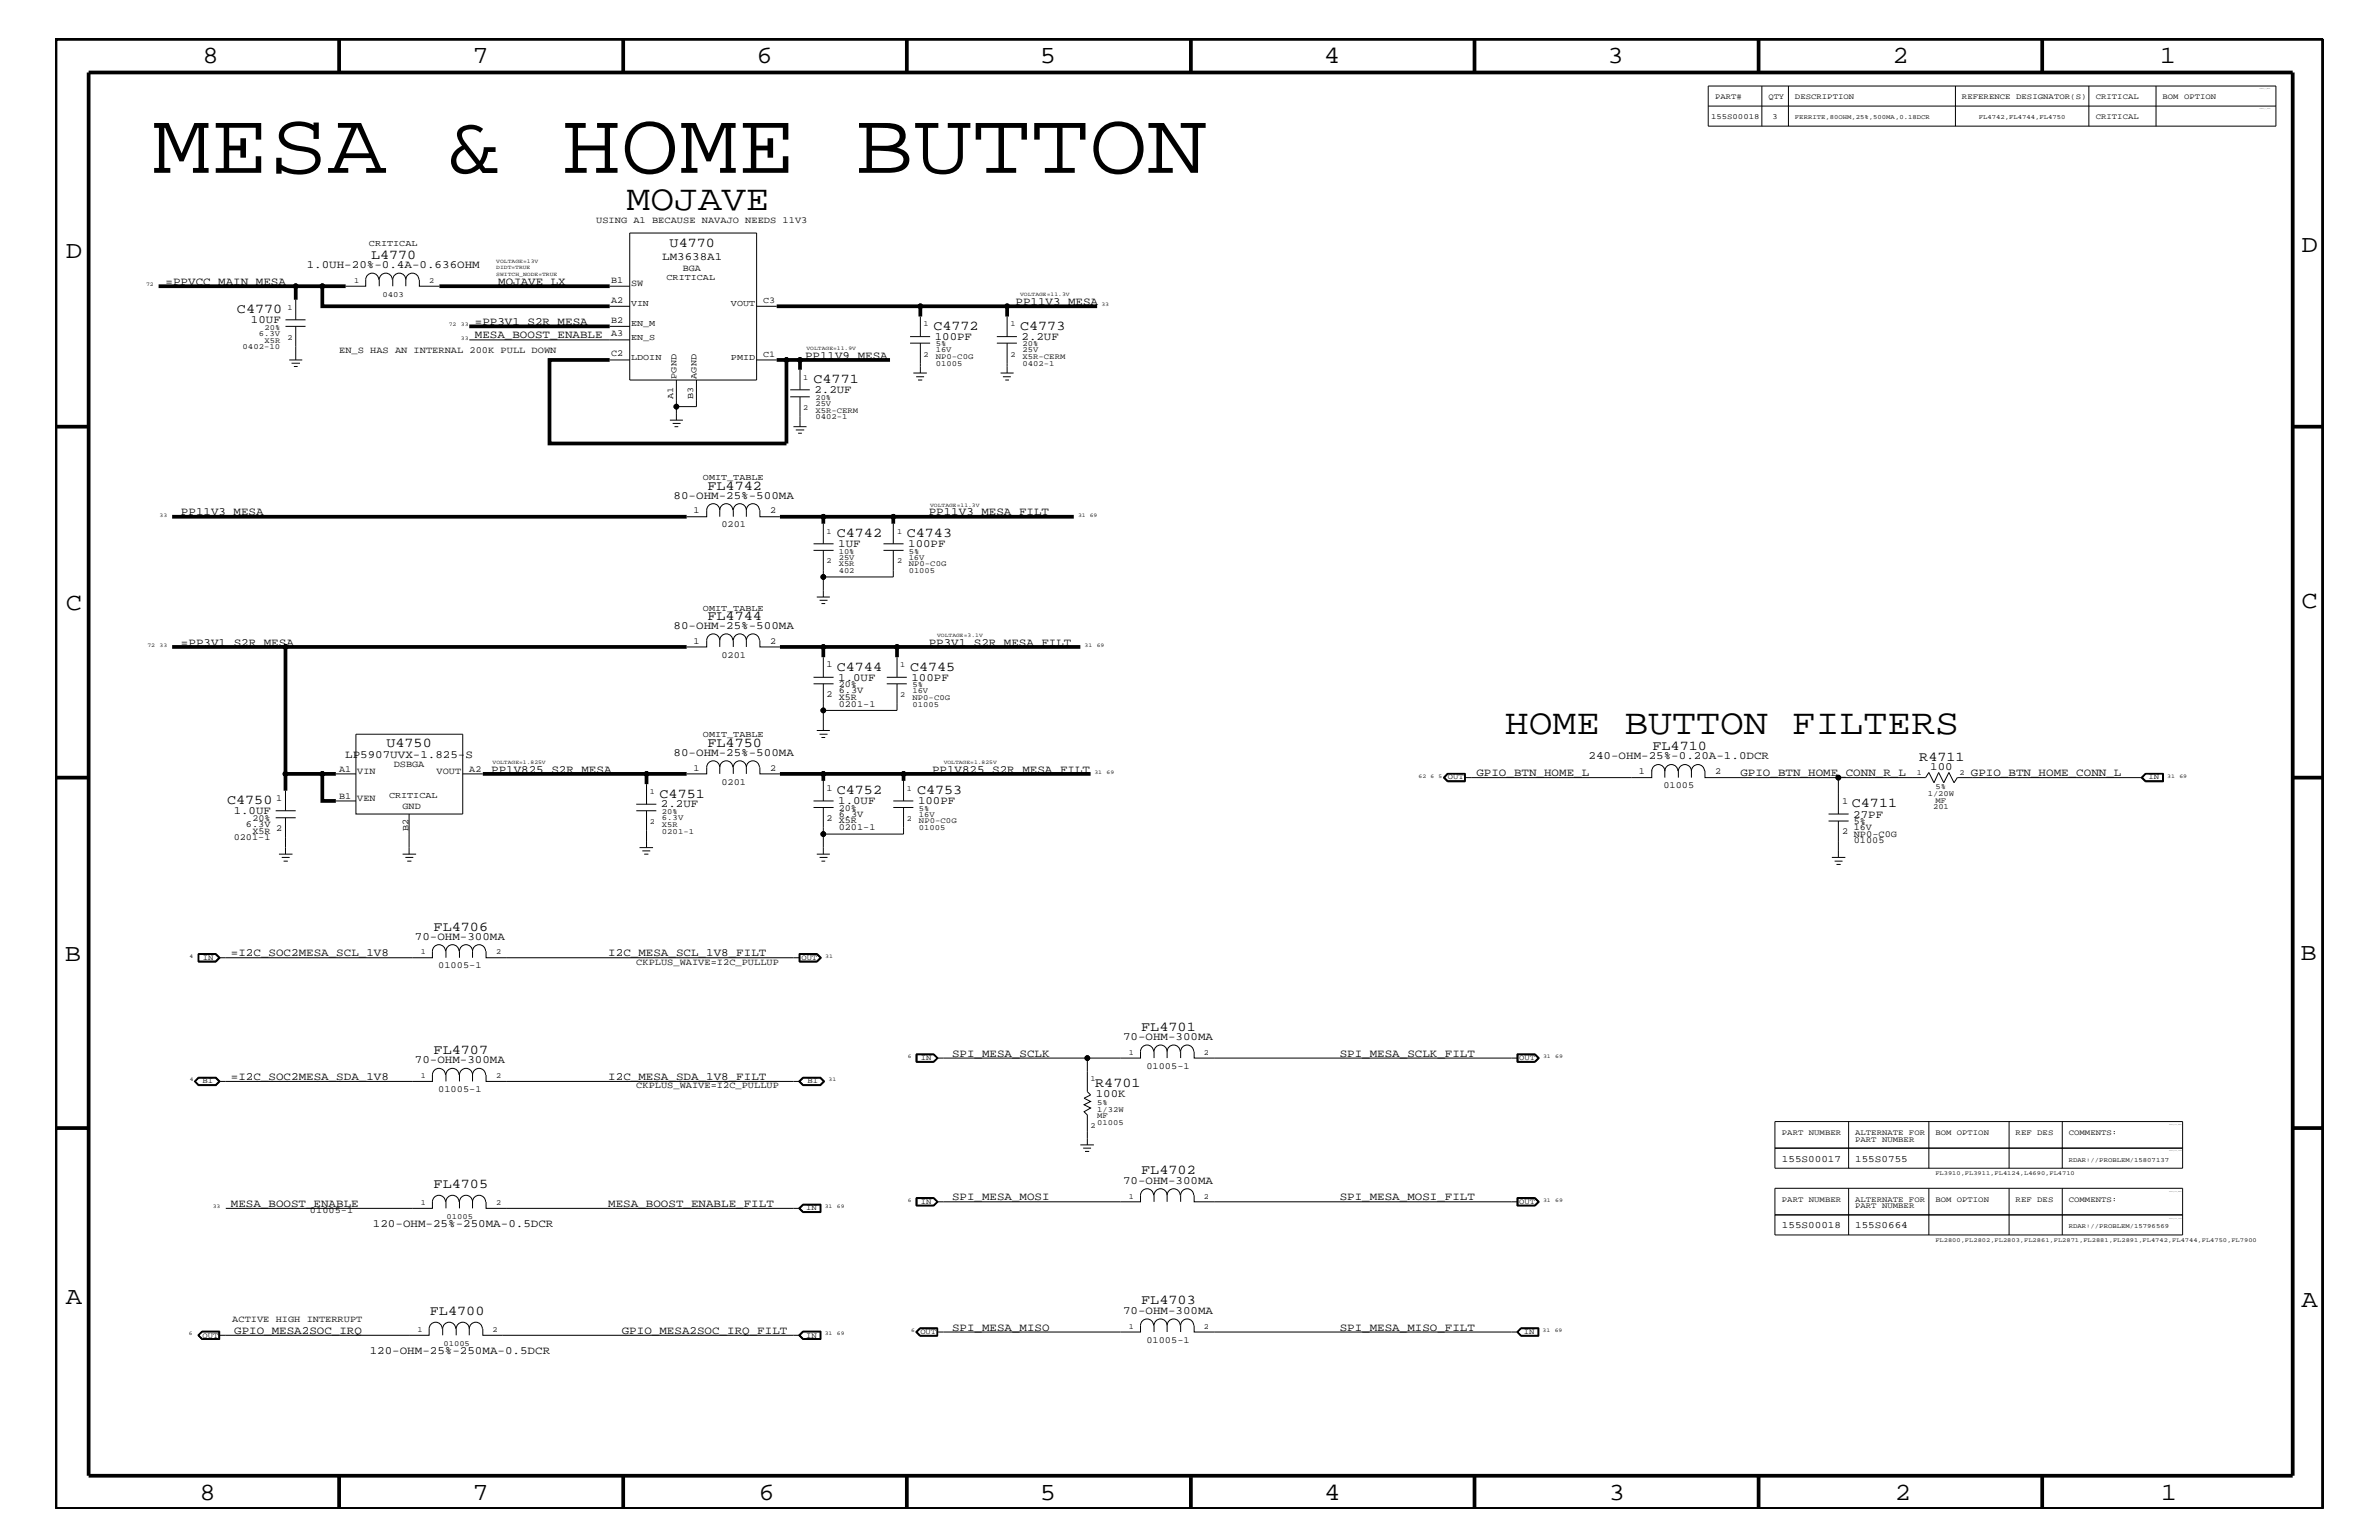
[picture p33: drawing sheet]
<svg xmlns="http://www.w3.org/2000/svg" width="432mm" height="279mm" viewBox="0 0 432 279" stroke-linecap="round" stroke-linejoin="round" font-family="sans-serif">
<defs><g id="words">
<text font-size="16.1" x="27.6" y="31.4">MESA &amp; HOME BUTTON</text>
<g font-size="6.5">
<text x="113.7" y="38">MOJAVE</text>
<text x="273.1" y="133.2">HOME BUTTON FILTERS</text>
</g>
<g font-size="4.5">
<text x="36.7" y="11.5">8</text>
<text x="85.8" y="11.5">7</text>
<text x="137.3" y="11.5">6</text>
<text x="188.7" y="11.5">5</text>
<text x="240.3" y="11.5">4</text>
<text x="291.8" y="11.5">3</text>
<text x="343.5" y="11.5">2</text>
<text x="392" y="11.5">1</text>
<text x="11.9" y="46.8">D</text>
<text x="417.7" y="45.7">D</text>
<text x="11.9" y="110.6">C</text>
<text x="417.7" y="110.3">C</text>
<text x="11.8" y="174.3">B</text>
<text x="417.6" y="174.2">B</text>
<text x="11.9" y="236.7">A</text>
<text x="417.7" y="237.1">A</text>
<text x="36.2" y="272.1">8</text>
<text x="85.8" y="272.1">7</text>
<text x="137.7" y="272.1">6</text>
<text x="188.7" y="272.1">5</text>
<text x="240.4" y="272.1">4</text>
<text x="292" y="272.1">3</text>
<text x="343.9" y="272.1">2</text>
<text x="392.2" y="272.1">1</text>
</g>
<g font-size="2.5">
<text x="67.4" y="47">L4770</text>
<text x="121.5" y="44.9">U4770</text>
<text x="43" y="56.8">C4770</text>
<text x="169.4" y="59.8">C4772</text>
<text x="185.2" y="59.8">C4773</text>
<text x="147.7" y="69.5">C4771</text>
<text x="128.4" y="88.8">FL4742</text>
<text x="151.9" y="97.4">C4742</text>
<text x="164.6" y="97.4">C4743</text>
<text x="128.4" y="112.5">FL4744</text>
<text x="151.9" y="121.7">C4744</text>
<text x="165.2" y="121.7">C4745</text>
<text x="70.1" y="135.6">U4750</text>
<text x="128.4" y="135.5">FL4750</text>
<text x="299.9" y="136.1">FL4710</text>
<text x="348.4" y="138">R4711</text>
<text x="41.2" y="145.9">C4750</text>
<text x="119.7" y="144.7">C4751</text>
<text x="151.9" y="144">C4752</text>
<text x="166.5" y="144">C4753</text>
<text x="336.1" y="146.5">C4711</text>
<text x="78.7" y="168.9">FL4706</text>
<text x="78.7" y="191.2">FL4707</text>
<text x="207.1" y="187">FL4701</text>
<text x="198.8" y="197.3">R4701</text>
<text x="78.7" y="215.5">FL4705</text>
<text x="207.1" y="213">FL4702</text>
<text x="78" y="238.5">FL4700</text>
<text x="207.1" y="236.7">FL4703</text>
</g>
<g font-size="2">
<text x="120.2" y="47.2">LM3638A1</text>
<text x="30.1" y="51.7">=PPVCC_MAIN_MESA</text>
<text x="55.7" y="48.7">1.0UH-20%-0.4A-0.636OHM</text>
<text x="90.4" y="51.7">MOJAVE_LX</text>
<text x="45.6" y="58.6">10UF</text>
<text x="86.2" y="59">=PP3V1_S2R_MESA</text>
<text x="184.3" y="55.3">PP11V3_MESA</text>
<text x="86.2" y="61.4">MESA_BOOST_ENABLE</text>
<text x="146.1" y="65.1">PP11V9_MESA</text>
<text x="169.7" y="61.7">100PF</text>
<text x="185.4" y="61.7">2.2UF</text>
<text x="147.8" y="71.3">2.2UF</text>
<text x="32.9" y="93.5">PP11V3_MESA</text>
<text x="122.3" y="90.5">80-OHM-25%-500MA</text>
<text x="168.6" y="93.5">PP11V3_MESA_FILT</text>
<text x="152.1" y="99.3">1UF</text>
<text x="164.8" y="99.3">100PF</text>
<text x="32.9" y="117.2">=PP3V1_S2R_MESA</text>
<text x="122.3" y="114.2">80-OHM-25%-500MA</text>
<text x="168.6" y="117.2">PP3V1_S2R_MESA_FILT</text>
<text x="152.1" y="123.5">1.0UF</text>
<text x="165.4" y="123.5">100PF</text>
<text x="62.7" y="137.4">LP5907UVX-1.825-S</text>
<text x="122.3" y="137.2">80-OHM-25%-500MA</text>
<text x="288.3" y="137.8">240-OHM-25%-0.20A-1.0DCR</text>
<text x="89.2" y="140.2">PP1V825_S2R_MESA</text>
<text x="169.2" y="140.2">PP1V825_S2R_MESA_FILT</text>
<text x="268" y="140.8">GPIO_BTN_HOME_L</text>
<text x="315.9" y="140.8">GPIO_BTN_HOME_CONN_R_L</text>
<text x="350.4" y="139.7">100</text>
<text x="357.7" y="140.8">GPIO_BTN_HOME_CONN_L</text>
<text x="42.4" y="147.7">1.0UF</text>
<text x="120" y="146.5">2.2UF</text>
<text x="152.1" y="145.9">1.0UF</text>
<text x="166.6" y="145.9">100PF</text>
<text x="336.4" y="148.4">27PF</text>
<text x="41.9" y="173.5">=I2C_SOC2MESA_SCL_1V8</text>
<text x="75.3" y="170.5">70-OHM-300MA</text>
<text x="110.4" y="173.5">I2C_MESA_SCL_1V8_FILT</text>
<text x="172.8" y="191.7">SPI_MESA_SCLK</text>
<text x="203.8" y="188.7">70-OHM-300MA</text>
<text x="243.2" y="191.7">SPI_MESA_SCLK_FILT</text>
<text x="41.9" y="195.9">=I2C_SOC2MESA_SDA_1V8</text>
<text x="75.3" y="192.9">70-OHM-300MA</text>
<text x="110.4" y="195.9">I2C_MESA_SDA_1V8_FILT</text>
<text x="198.9" y="199.1">100K</text>
<text x="203.8" y="214.7">70-OHM-300MA</text>
<text x="41.9" y="219">MESA_BOOST_ENABLE</text>
<text x="110.4" y="219">MESA_BOOST_ENABLE_FILT</text>
<text x="172.8" y="217.8">SPI_MESA_MOSI</text>
<text x="243.2" y="217.8">SPI_MESA_MOSI_FILT</text>
<text x="67.7" y="222.6">120-OHM-25%-250MA-0.5DCR</text>
<text x="203.8" y="238.4">70-OHM-300MA</text>
<text x="42.5" y="242">GPIO_MESA2SOC_IRQ</text>
<text x="67.1" y="245.6">120-OHM-25%-250MA-0.5DCR</text>
<text x="112.9" y="242">GPIO_MESA2SOC_IRQ_FILT</text>
<text x="172.8" y="241.4">SPI_MESA_MISO</text>
<text x="243.2" y="241.4">SPI_MESA_MISO_FILT</text>
</g>
<g font-size="1.8">
<text x="323.4" y="210.8">155S00017</text>
<text x="336.7" y="210.8">155S0755</text>
<text x="323.4" y="222.9">155S00018</text>
<text x="336.7" y="222.9">155S0664</text>
</g>
<g font-size="1.7">
<text x="108.2" y="40.4">USING A1 BECAUSE NAVAJO NEEDS 11V3</text>
<text x="110.9" y="51.3">B1</text>
<text x="114.6" y="51.9">SW</text>
<text x="123.9" y="49.1">BGA</text>
<text x="110.9" y="58.6">B2</text>
<text x="110.9" y="55">A2</text>
<text x="61.6" y="64">EN_S HAS AN INTERNAL 200K PULL DOWN</text>
<text x="110.9" y="61">A3</text>
<text x="110.9" y="64.6">C2</text>
<text x="125.9" y="93.2">1</text>
<text x="130.9" y="95.7">0201</text>
<text x="139.8" y="93.2">2</text>
<text x="125.9" y="116.8">1</text>
<text x="130.9" y="119.3">0201</text>
<text x="139.8" y="116.8">2</text>
<text x="150" y="121">1</text>
<text x="152.2" y="125.8">6.3V</text>
<text x="152.2" y="124.7">20%</text>
<text x="150" y="126.5">2</text>
<text x="152.2" y="127">X5R</text>
<text x="152.2" y="128.2">0201-1</text>
<text x="61.6" y="140.1">A1</text>
<text x="64.9" y="140.4">VIN</text>
<text x="71.5" y="139.2">DSBGA</text>
<text x="79.2" y="140.4">VOUT</text>
<text x="85.2" y="140.1">A2</text>
<text x="125.9" y="139.8">1</text>
<text x="130.9" y="142.4">0201</text>
<text x="139.8" y="139.8">2</text>
<text x="150" y="143.5">1</text>
<text x="297.4" y="140.4">1</text>
<text x="301.9" y="143">01005</text>
<text x="311.3" y="140.4">2</text>
<text x="45.8" y="149">20%</text>
<text x="50.1" y="145.3">1</text>
<text x="61.6" y="144.9">B1</text>
<text x="64.9" y="145.3">VEN</text>
<text x="73.1" y="146.8">GND</text>
<text x="150" y="149">2 X5R</text>
<text x="152.2" y="148.2">6.3V</text>
<text x="152.2" y="147.1">20%</text>
<text x="334.3" y="145.9">1</text>
<text x="336.5" y="149.5">5%</text>
<text x="42.4" y="152.4">0201-1</text>
<text x="44.6" y="150.1">6.3V</text>
<text x="45.8" y="151.2">X5R</text>
<text x="50.1" y="150.7">2</text>
<text x="74.2" y="150.7" transform="rotate(-90 74.2 150.7)">B2</text>
<text x="152.2" y="150.7">0201-1</text>
<text x="334.3" y="151.3">2</text>
<text x="336.5" y="153">01005</text>
<text x="336.5" y="151.8">NP0-C0G</text>
<text x="336.5" y="150.7">16V</text>
<text x="79.5" y="175.7">01005-1</text>
<text x="115.5" y="175">CKPLUS_WAIVE=I2C_PULLUP</text>
<text x="115.5" y="197.4">CKPLUS_WAIVE=I2C_PULLUP</text>
<text x="208.1" y="193.9">01005-1</text>
<text x="79.5" y="198.1">01005-1</text>
<text x="56.3" y="220">01005-1</text>
<text x="42.2" y="239.9">ACTIVE HIGH INTERRUPT</text>
<text x="208.1" y="243.6">01005-1</text>
</g>
<g font-size="1.6">
<text x="67" y="44.6">CRITICAL</text>
<text x="121" y="50.7">CRITICAL</text>
<text x="114.6" y="59.2">EN_M</text>
<text x="114.6" y="55.6">VIN</text>
<text x="132.7" y="55.6">VOUT</text>
<text x="138.5" y="55">C3</text>
<text x="114.6" y="65.3">LDOIN</text>
<text x="114.6" y="61.7">EN_S</text>
<text x="132.7" y="65.3">PMID</text>
<text x="138.5" y="64.7">C1</text>
<text x="122.8" y="68.7" transform="rotate(-90 122.8 68.7)">PGND</text>
<text x="126.4" y="68.7" transform="rotate(-90 126.4 68.7)">AGND</text>
<text x="122.2" y="72.3" transform="rotate(-90 122.2 72.3)">A1</text>
<text x="125.8" y="72.3" transform="rotate(-90 125.8 72.3)">B3</text>
<text x="127.6" y="87.1">OMIT_TABLE</text>
<text x="127.6" y="110.8">OMIT_TABLE</text>
<text x="127.6" y="133.8">OMIT_TABLE</text>
<text x="70.6" y="144.7">CRITICAL</text>
</g>
<g font-size="1.4">
<text x="311.3" y="18">PART#</text>
<text x="321" y="18">QTY</text>
<text x="325.8" y="18">DESCRIPTION</text>
<text x="356.1" y="18">REFERENCE DESIGNATOR(S)</text>
<text x="380.4" y="18">CRITICAL</text>
<text x="392.5" y="18">BOM OPTION</text>
<text x="310.6" y="21.6">155S00018</text>
<text x="321.7" y="21.6">3</text>
<text x="380.4" y="21.6">CRITICAL</text>
<text x="64.3" y="51.3">1</text>
<text x="69.4" y="53.9">0403</text>
<text x="77.9" y="51.3">2</text>
<text x="48" y="59.8">20%</text>
<text x="52.2" y="56.2">1</text>
<text x="167.6" y="59.2">1</text>
<text x="183.4" y="59.2">1</text>
<text x="44" y="63.4">0402-10</text>
<text x="47" y="60.9">6.3V</text>
<text x="48" y="62.2">X5R</text>
<text x="52.2" y="61.7">2</text>
<text x="167.6" y="64.7">2</text>
<text x="169.8" y="65.1">NP0-C0G</text>
<text x="169.8" y="64">16V</text>
<text x="169.8" y="62.9">5%</text>
<text x="183.4" y="64.7">2</text>
<text x="185.6" y="64">25V</text>
<text x="185.6" y="62.9">20%</text>
<text x="185.6" y="65.1">X5R-CERM</text>
<text x="145.8" y="68.9">1</text>
<text x="169.8" y="66.4">01005</text>
<text x="185.6" y="66.4">0402-1</text>
<text x="145.8" y="74.4">2</text>
<text x="148" y="73.7">25V</text>
<text x="148" y="72.6">20%</text>
<text x="148" y="76.1">0402-1</text>
<text x="148" y="74.9">X5R-CERM</text>
<text x="150" y="96.8">1</text>
<text x="152.2" y="101.5">25V</text>
<text x="152.2" y="100.4">10%</text>
<text x="162.8" y="96.8">1</text>
<text x="164.9" y="101.5">16V</text>
<text x="164.9" y="100.4">5%</text>
<text x="150" y="102.2">2</text>
<text x="152.2" y="102.7">X5R</text>
<text x="152.2" y="104">402</text>
<text x="162.8" y="102.2">2</text>
<text x="164.9" y="102.7">NP0-C0G</text>
<text x="164.9" y="104">01005</text>
<text x="163.4" y="121">1</text>
<text x="165.6" y="125.8">16V</text>
<text x="165.6" y="124.7">5%</text>
<text x="163.4" y="126.5">2</text>
<text x="165.6" y="128.2">01005</text>
<text x="165.6" y="127">NP0-C0G</text>
<text x="164.6" y="143.5">1</text>
<text x="262.8" y="141.4">OUT</text>
<text x="347.9" y="140.7">1</text>
<text x="351.3" y="143.2">5%</text>
<text x="355.7" y="140.7">2</text>
<text x="390" y="141.4">IN</text>
<text x="117.9" y="144">1</text>
<text x="117.9" y="149.5">2</text>
<text x="120.1" y="148.8">6.3V</text>
<text x="120.1" y="147.7">20%</text>
<text x="164.6" y="149">2</text>
<text x="166.8" y="149.4">NP0-C0G</text>
<text x="166.8" y="148.2">16V</text>
<text x="166.8" y="147.1">5%</text>
<text x="349.9" y="144.5">1/20W</text>
<text x="350.9" y="146.8">201</text>
<text x="351.3" y="145.7">MF</text>
<text x="120.1" y="151.2">0201-1</text>
<text x="120.1" y="150.1">X5R</text>
<text x="166.8" y="150.7">01005</text>
<text x="76.4" y="173.2">1</text>
<text x="90.1" y="173.2">2</text>
<text x="36.8" y="174.2">IN</text>
<text x="145.5" y="174.2">OUT</text>
<text x="204.9" y="191.4">1</text>
<text x="218.5" y="191.4">2</text>
<text x="36.7" y="196.5">BI</text>
<text x="76.4" y="195.6">1</text>
<text x="90.1" y="195.6">2</text>
<text x="146.6" y="196.5">BI</text>
<text x="167.1" y="192.3">IN</text>
<text x="198" y="196.2">1</text>
<text x="275.8" y="192.3">OUT</text>
<text x="199.1" y="202.9">MF</text>
<text x="199.1" y="200.4">5%</text>
<text x="199.1" y="201.7">1/32W</text>
<text x="198" y="204.7">2</text>
<text x="199.1" y="204.1">01005</text>
<text x="323.4" y="205.9">PART NUMBER</text>
<text x="336.7" y="207.1">PART NUMBER</text>
<text x="336.7" y="205.9">ALTERNATE FOR</text>
<text x="351.3" y="205.9">BOM OPTION</text>
<text x="365.8" y="205.9">REF DES</text>
<text x="375.5" y="205.9">COMMENTS:</text>
<text x="76.4" y="218.6">1</text>
<text x="81.1" y="221.2">01005</text>
<text x="90.1" y="218.6">2</text>
<text x="146.3" y="219.6">IN</text>
<text x="167.1" y="218.4">IN</text>
<text x="204.9" y="217.5">1</text>
<text x="218.5" y="217.5">2</text>
<text x="275.8" y="218.4">OUT</text>
<text x="323.4" y="218">PART NUMBER</text>
<text x="336.7" y="219.2">PART NUMBER</text>
<text x="336.7" y="218">ALTERNATE FOR</text>
<text x="351.3" y="218">BOM OPTION</text>
<text x="365.8" y="218">REF DES</text>
<text x="375.5" y="218">COMMENTS:</text>
<text x="36.7" y="242.7">OUT</text>
<text x="75.8" y="241.7">1</text>
<text x="80.5" y="244.2">01005</text>
<text x="89.4" y="241.7">2</text>
<text x="146.3" y="242.7">IN</text>
<text x="167" y="242">OUT</text>
<text x="204.9" y="241.1">1</text>
<text x="218.5" y="241.1">2</text>
<text x="276.6" y="242">IN</text>
</g>
<g font-size="1.2">
<text x="325.8" y="21.6">FERRITE,80OHM,25%,500MA,0.18DCR</text>
<text x="359.2" y="21.6">FL4742,FL4744,FL4750</text>
<text x="375.5" y="210.8">RDAR://PROBLEM/15807137</text>
<text x="375.5" y="222.9">RDAR://PROBLEM/15796569</text>
</g>
<g font-size="1.1">
<text x="351.3" y="213.2">FL3910,FL3911,FL4124,L4690,FL4710</text>
<text x="351.3" y="225.3">FL2800,FL2802,FL2803,FL2861,FL2871,FL2881,FL2891,FL4742,FL4744,FL4750,FL7900</text>
</g>
<g font-size="1">
<text x="90.1" y="47.7">VOLTAGE=13V</text>
<text x="26.5" y="51.9">72</text>
<text x="90.1" y="48.9">DIDT=TRUE</text>
<text x="90.1" y="50.2">SWITCH_NODE=TRUE</text>
<text x="185.2" y="53.8">VOLTAGE=11.3V</text>
<text x="81.4" y="59.2">72</text>
<text x="83.7" y="59.2">33</text>
<text x="199.9" y="55.6">33</text>
<text x="83.7" y="61.7">33</text>
<text x="146.4" y="63.4">VOLTAGE=11.9V</text>
<text x="29" y="93.8">33</text>
<text x="168.8" y="92">VOLTAGE=11.3V</text>
<text x="195.7" y="93.8">31 69</text>
<text x="26.8" y="117.4">72</text>
<text x="29" y="117.4">33</text>
<text x="170.1" y="115.6">VOLTAGE=3.1V</text>
<text x="196.8" y="117.4">31</text>
<text x="199.1" y="117.4">69</text>
<text x="89.4" y="138.6">VOLTAGE=1.825V</text>
<text x="171.3" y="138.6">VOLTAGE=1.825V</text>
<text x="198.6" y="140.4">31</text>
<text x="200.8" y="140.4">69</text>
<text x="257.5" y="141.1">62</text>
<text x="259.7" y="141.1">6</text>
<text x="261.1" y="141.1">5</text>
<text x="393.4" y="141.1">31</text>
<text x="395.6" y="141.1">69</text>
<text x="34.4" y="173.8">4</text>
<text x="149.8" y="173.8">31</text>
<text x="164.8" y="192">6</text>
<text x="280.1" y="192">31</text>
<text x="282.3" y="192">69</text>
<text x="34.5" y="196.2">4</text>
<text x="150.4" y="196.2">31</text>
<text x="38.6" y="219.2">33</text>
<text x="149.7" y="219.2">31</text>
<text x="151.9" y="219.2">69</text>
<text x="164.8" y="218">6</text>
<text x="280.1" y="218">31</text>
<text x="282.3" y="218">69</text>
<text x="34.3" y="242.3">6</text>
<text x="149.7" y="242.3">31</text>
<text x="151.9" y="242.3">69</text>
<text x="165.4" y="241.7">6</text>
<text x="280" y="241.7">31</text>
<text x="282.2" y="241.7">69</text>
</g>
</g></defs>
<g fill="none" stroke="#000" stroke-width=".18">
<path d="M310 15.6h103.1v7.3h-103.1zM310 19.2h103.1M319.8 15.6v7.3M324.6 15.6v7.3M354.9 15.6v7.3M379.1 15.6v7.3M391.3 15.6v7.3M51.8 59.2h3.7M51.8 58h3.7M53.7 54.4v3.6M53.7 59.2v6.1M68.7 50.7a1.19 1.19 0 0 0-1.1-1.1 1.19 1.19 0 0 0-1.2 1.1v1.2h-3.7"/>
<path d="M71.2 50.7a1.19 1.19 0 0 0-1.2-1.1 1.19 1.19 0 0 0-1.2 1.1v1.2M73.7 50.7a1.19 1.19 0 0 0-1.2-1.1 1.19 1.19 0 0 0-1.2 1.1v1.2M73.7 50.7a1.19 1.19 0 0 1 1.1-1.1 1.19 1.19 0 0 1 1.2 1.1M73.7 50.7v1.2M76.1 50.7v1.2h3.7M110.7 55.6h3.6M110.7 59.2h3.6M110.7 51.9h3.6M114.3 42.3h23v26.6h-23zM137.3 55.6h3.7M167 57.4v3.7M182.8 57.4v3.7"/>
<path d="M52.5 65.3h2.4M52.9 65.9h1.5M53.3 66.5h.7M85.2 61.7h29.1M110.7 65.3h3.6M121.6 76.2h2.4M122.1 76.8h1.4M122.4 77.4h.7M122.8 68.9v7.3M126.4 68.9v4.9h-3.6M137.3 65.3h3.7M143.4 72h3.6"/>
<path d="M143.4 70.7h3.6M144 77.4h2.4M144.4 78h1.6M144.9 78.6h.6M145.2 67.1v3.6M145.2 72v5.4M165.2 62.3h3.6M165.2 61.1h3.6M165.8 67.7h2.4M166.3 68.4h1.4M166.6 68.9h.8M167 62.3v5.4"/>
<path d="M180.9 62.3h3.7M180.9 61.1h3.7M181.6 67.7h2.4M182 68.4h1.5M182.5 68.9h.6M182.8 62.3v5.4M130.6 92.6a1.19 1.19 0 0 0-1.1-1.2 1.19 1.19 0 0 0-1.2 1.2v1.2h-3.7M130.6 92.6a1.19 1.19 0 0 1 1.2-1.2 1.19 1.19 0 0 1 1.2 1.2M130.6 92.6v1.2M135.5 92.6a1.19 1.19 0 0 0-1.2-1.2 1.19 1.19 0 0 0-1.2 1.2v1.2M135.5 92.6a1.19 1.19 0 0 1 1.2-1.2 1.19 1.19 0 0 1 1.1 1.2M135.5 92.6v1.2"/>
<path d="M137.9 92.6v1.2h3.7M147.7 99.9h3.6M147.7 98.7h3.6M149.4 95v3.7M149.4 99.9v8.4M160.4 99.9h3.6M160.4 98.7h3.6M162.1 95v3.7M162.1 99.9v4.8h-12.7M130.6 116.2a1.19 1.19 0 0 0-1.1-1.2 1.19 1.19 0 0 0-1.2 1.2v1.2h-3.7M130.6 116.2a1.19 1.19 0 0 1 1.2-1.2 1.19 1.19 0 0 1 1.2 1.2M130.6 116.2v1.2"/>
<path d="M135.5 116.2a1.19 1.19 0 0 0-1.2-1.2 1.19 1.19 0 0 0-1.2 1.2v1.2M135.5 116.2a1.19 1.19 0 0 1 1.2-1.2 1.19 1.19 0 0 1 1.1 1.2M135.5 116.2v1.2M137.9 116.2v1.2h3.7M148.3 108.3h2.3M148.8 108.9h1.4M149.1 109.5h.7M149.4 119.2v3.7M162.8 119.2v3.7M64.6 133.2h19.4v14.5h-19.4zM130.6 139.2a1.19 1.19 0 0 0-1.1-1.2 1.19 1.19 0 0 0-1.2 1.2v1.2h-3.7M130.6 139.2a1.19 1.19 0 0 1 1.2-1.2 1.19 1.19 0 0 1 1.2 1.2"/>
<path d="M130.6 139.2v1.2M135.5 139.2a1.19 1.19 0 0 0-1.2-1.2 1.19 1.19 0 0 0-1.2 1.2v1.2M135.5 139.2a1.19 1.19 0 0 1 1.2-1.2 1.19 1.19 0 0 1 1.1 1.2M135.5 139.2v1.2M137.9 139.2v1.2h3.7M147.7 124.1h3.6M147.7 122.9h3.6M148.3 132.5h2.3M148.8 133.2h1.4M149.1 133.8h.7M149.4 124.1v8.4M161 124.1h3.6"/>
<path d="M161 122.9h3.6M162.8 124.1v4.8h-13.4M299.8 139.8v1.3h-33.9M299.8 139.9a1.19 1.19 0 0 1 1.2-1.2 1.19 1.19 0 0 1 1.2 1.2 1.19 1.19 0 0 1 1.2-1.2 1.19 1.19 0 0 1 1.1 1.2M302.2 139.8v1.3M304.6 139.9a1.19 1.19 0 0 1 1.2-1.2 1.19 1.19 0 0 1 1.2 1.2 1.19 1.19 0 0 1 1.2-1.2 1.19 1.19 0 0 1 1.2 1.2M304.6 139.8v1.3M307 139.8v1.3M309.5 139.8v1.3h24.2M50 148.4h3.7M50 147.1h3.7M50.6 155h2.5"/>
<path d="M51.1 155.6h1.5M51.5 156.2h.7M51.8 143.5v3.6M51.8 148.4v6.6M61 145.3h3.6M61 140.4h3.6M73.1 155h2.4M73.6 155.6h1.4M73.9 156.2h.8M74.3 147.7v7.3M84 140.4h3.6M115.5 147.1h3.6"/>
<path d="M115.5 145.9h3.6M116.1 153.8h2.4M116.6 154.4h1.4M116.9 155h.8M117.3 142.3v3.6M117.3 147.1v6.7M147.7 146.5h3.6M147.7 145.3h3.6M148.3 155h2.3M148.8 155.6h1.4M149.1 156.2h.7M149.4 141.7v3.6"/>
<path d="M149.4 146.5v8.5M162.1 146.5h3.7M162.1 145.3h3.7M164 141.7v3.6M164 146.5v4.8h-14.6M262 141.1l.7-.8h3.2v1.5h-3.2zM262.7 140.3l-.7 .8 .7 .7h3.2M262.8 140.4l-.6 .7 .6 .6M262.8 140.4h3.1v1.3h-3.1M262.8 140.4l-.7 .7 .7 .6M331.9 149h3.6M331.9 147.7h3.6"/>
<path d="M332.5 155.6h2.4M333 156.2h1.4M333.3 156.8h.8M333.7 149v6.6M388.9 141.1h-33.6l-.6 .9-1-1.8-.9 1.8-.9-1.8-.9 1.8-.9-1.8-.6 .9h-15.8v6.6M389.4 140.3h3.3v1.5h-3.3l-.8-.7zM389.5 140.4l-.6 .7 .6 .6M389.5 140.4h3v1.3h-3M389.5 140.3l-.8 .8 .8 .7h3.1v-1.5M389.5 140.4l-.7 .7 .7 .6M36 173h3.2l.8 .8-.8 .7h-3.2zM36 173.1h3.2l.7 .7-.7 .7"/>
<path d="M36.1 173.2h3l.7 .6-.7 .6h-3zM39.1 173.2l.6 .6M39.7 173.8l-.6 .6h-3M80.9 172.6a1.19 1.19 0 0 0-1.2-1.2 1.19 1.19 0 0 0-1.2 1.2v1.2h-38.8M83.3 172.6a1.19 1.19 0 0 0-1.2-1.2 1.19 1.19 0 0 0-1.2 1.2v1.2M85.8 172.6a1.19 1.19 0 0 0-1.2-1.2 1.19 1.19 0 0 0-1.2 1.2v1.2M85.8 172.6a1.19 1.19 0 0 1 1.2-1.2 1.19 1.19 0 0 1 1.1 1.2M85.8 172.6v1.2M88.2 172.6v1.2h57M145 173h3.3l.8 .8-.8 .7h-3.3zM145.1 174.5v-1.4h3.2l.7 .7-.7 .7M145.1 173.2h3.2"/>
<path d="M145.2 173.2v1.2h3.1l.5-.6-.5-.6M148.3 173.2l.6 .6-.6 .6h-3.2M36 195.4h3.2l.8 .8-.8 .8h-3.2l-.7-.8zM36.1 195.5h3l.7 .7-.7 .7h-3M36.1 195.5h3.1l.7 .7-.7 .7h-3.1M36.1 195.5l-.8 .7 .8 .7M36.1 195.5l-.7 .7 .7 .7M80.9 195a1.19 1.19 0 0 0-1.2-1.2 1.19 1.19 0 0 0-1.2 1.2v1.2h-38.8l-.6-.6h-3l-.6 .6 .6 .6h3l.6-.6M83.3 195a1.19 1.19 0 0 0-1.2-1.2 1.19 1.19 0 0 0-1.2 1.2v1.2M85.8 195a1.19 1.19 0 0 0-1.2-1.2 1.19 1.19 0 0 0-1.2 1.2v1.2M85.8 195a1.19 1.19 0 0 1 1.2-1.2 1.19 1.19 0 0 1 1.1 1.2M85.8 195v1.2"/>
<path d="M88.2 195v1.2h57M145.7 195.4h3.2l.8 .8-.8 .8h-3.2l-.8-.8zM145.8 195.6h3l.6 .6-.6 .6h-3l-.6-.6zM145.8 195.5h3l.7 .7-.7 .7h-3M145.8 195.5h3.1l.7 .7-.7 .7h-3.1M145.8 195.5l-.8 .7 .8 .7M145.8 195.5l-.7 .7 .7 .7M166.3 191.2h3.2l.8 .8-.8 .7h-3.2zM166.3 192.6h3.2M166.3 191.3h3.2M166.4 191.3v1.3M166.5 191.4h2.9l.7 .6-.7 .6h-2.9z"/>
<path d="M169.5 191.3l.7 .7-.7 .6M169.5 191.3l.6 .7M170.1 192l-.6 .6M197.4 192v6.1l.6 .6-1.2 .5 1.2 .6-1.2 .6 1.2 .6-1.2 .7 .6 .6v5.4M209.4 190.8a1.19 1.19 0 0 0-1.2-1.2 1.19 1.19 0 0 0-1.2 1.2v1.2h-36.9M211.8 190.8a1.19 1.19 0 0 0-1.1-1.2 1.19 1.19 0 0 0-1.2 1.2v1.2M211.8 190.8a1.19 1.19 0 0 1 1.2-1.2 1.19 1.19 0 0 1 1.2 1.2M211.8 190.8v1.2M216.7 190.8a1.19 1.19 0 0 0-1.2-1.2 1.19 1.19 0 0 0-1.2 1.2v1.2M216.7 190.8v1.2h58.8M275.3 191.2h3.3l.8 .8-.8 .7h-3.3zM275.4 191.3h3.2l.7 .7-.7 .6h-3.2z"/>
<path d="M275.5 191.4h3.1l.5 .6-.5 .6h-3.1M275.5 191.3v1.3M278.6 191.3l.6 .7-.6 .6M80.9 218a1.19 1.19 0 0 0-1.2-1.1 1.19 1.19 0 0 0-1.2 1.1v1.2h-37.5M83.3 218a1.19 1.19 0 0 0-1.2-1.1 1.19 1.19 0 0 0-1.2 1.1v1.2M85.8 218a1.19 1.19 0 0 0-1.2-1.1 1.19 1.19 0 0 0-1.2 1.1v1.2M85.8 218a1.19 1.19 0 0 1 1.2-1.1 1.19 1.19 0 0 1 1.1 1.1M85.8 218v1.2M88.2 218v1.2h57M144.9 219.2l.8-.7h3.3v1.5h-3.3zM145.8 218.6h3v1.2h-3l-.6-.6zM145.8 218.6h3.1v1.3h-3.1"/>
<path d="M145.8 218.6l-.8 .6 .8 .7M145.8 218.6l-.7 .6 .7 .7M166.3 217.3h3.2l.8 .7-.8 .8h-3.2zM166.3 218.7h3.2M166.3 217.4h3.2M166.4 217.4v1.3M166.5 217.5h2.9l.7 .5-.7 .6h-2.9zM169.5 217.4l.7 .6-.7 .7M169.5 217.4l.6 .6M170.1 218l-.6 .7M196.1 207.7h2.4M196.6 208.3h1.4"/>
<path d="M196.9 208.9h.8M209.4 216.9a1.19 1.19 0 0 0-1.2-1.2 1.19 1.19 0 0 0-1.2 1.2v1.1h-36.9M211.8 216.9a1.19 1.19 0 0 0-1.1-1.2 1.19 1.19 0 0 0-1.2 1.2v1.1M211.8 216.9a1.19 1.19 0 0 1 1.2-1.2 1.19 1.19 0 0 1 1.2 1.2M211.8 216.9v1.1M216.7 216.9a1.19 1.19 0 0 0-1.2-1.2 1.19 1.19 0 0 0-1.2 1.2v1.1M216.7 216.9v1.1h58.8M275.3 217.3h3.3l.8 .7-.8 .8h-3.3zM275.4 217.4h3.2l.7 .6-.7 .7h-3.2zM275.5 217.4v1.3M275.5 217.5h3.1l.5 .5-.5 .6h-3.1M278.6 217.4l.6 .6-.6 .7"/>
<path d="M322.2 208.3h74M322.2 215.6h74v8.5h-74zM322.2 203.5h74v8.4h-74zM335.5 203.5v8.4M335.5 215.6v8.5M350.1 203.5v8.4M350.1 215.6v8.5M364.7 203.5v8.4M364.7 215.6v8.5M374.3 203.5v8.4M374.3 215.6v8.5M322.2 220.4h74"/>
<path d="M35.9 242.3l.8-.8h3.2v1.5h-3.2zM36 242.3l.7-.7h3.1v1.4M36 242.3l.7 .6h3.1M36 242.3l.7 .7M36.1 242.3l.6-.6h3v1.2h-3zM80.3 241.1a1.19 1.19 0 0 0-1.2-1.2 1.19 1.19 0 0 0-1.2 1.2v1.2h-38.2M82.7 241.1a1.19 1.19 0 0 0-1.2-1.2 1.19 1.19 0 0 0-1.2 1.2v1.2M85.2 241.1a1.19 1.19 0 0 0-1.2-1.2 1.19 1.19 0 0 0-1.2 1.2v1.2M85.2 241.1a1.19 1.19 0 0 1 1.2-1.2 1.19 1.19 0 0 1 1.1 1.2M85.2 241.1v1.2M87.6 241.1v1.2h57.6M144.9 242.3l.8-.8h3.3v1.5h-3.3z"/>
<path d="M145.8 241.7h3v1.2h-3l-.6-.6zM145.8 241.6h3.1v1.4M145.8 241.6l-.7 .7 .7 .6h3.1M145.8 241.6l-.8 .7 .8 .7M167 240.9h3.2v1.5h-3.2l-.8-.7zM167 242.3h3.2M167 241h3.2M167 241l-.7 .7 .7 .6M167 241l-.6 .7 .6 .6M170.1 241.1h-3.1l-.5 .6 .5 .6h3.1M170.1 241v1.3M209.4 240.5a1.19 1.19 0 0 0-1.2-1.2 1.19 1.19 0 0 0-1.2 1.2v1.2h-36.9"/>
<path d="M211.8 240.5a1.19 1.19 0 0 0-1.1-1.2 1.19 1.19 0 0 0-1.2 1.2v1.2M211.8 240.5a1.19 1.19 0 0 1 1.2-1.2 1.19 1.19 0 0 1 1.2 1.2M211.8 240.5v1.2M216.7 240.5a1.19 1.19 0 0 0-1.2-1.2 1.19 1.19 0 0 0-1.2 1.2v1.2M216.7 240.5v1.2h58.8M275.3 241.7l.8 .6M276 240.9h3.3v1.5h-3.3l-.7-.7zM276.1 241.1h3v1.2h-3l-.6-.6zM276.1 241h3.1v1.3h-3.1M276.1 241l-.8 .7M276.1 241l-.7 .7 .7 .6"/>
<circle cx="53.7" cy="51.9" r=".42"/>
<circle cx="58.5" cy="51.9" r=".42"/>
<circle cx="167" cy="55.6" r=".42"/>
<circle cx="182.8" cy="55.6" r=".42"/>
<circle cx="122.8" cy="73.8" r=".42"/>
<circle cx="142.7" cy="65.3" r=".42"/>
<circle cx="145.2" cy="65.3" r=".42"/>
<circle cx="149.4" cy="93.8" r=".42"/>
<circle cx="162.1" cy="93.8" r=".42"/>
<circle cx="51.8" cy="117.4" r=".42"/>
<circle cx="149.4" cy="117.4" r=".42"/>
<circle cx="149.4" cy="104.7" r=".42"/>
<circle cx="162.8" cy="117.4" r=".42"/>
<circle cx="149.4" cy="128.9" r=".42"/>
<circle cx="51.8" cy="140.4" r=".42"/>
<circle cx="58.5" cy="140.4" r=".42"/>
<circle cx="117.3" cy="140.4" r=".42"/>
<circle cx="149.4" cy="151.3" r=".42"/>
<circle cx="149.4" cy="140.4" r=".42"/>
<circle cx="164" cy="140.4" r=".42"/>
<circle cx="333.7" cy="141.1" r=".42"/>
<circle cx="197.4" cy="192" r=".42"/>
</g>
<g fill="none" stroke="#000" stroke-width=".68" stroke-linecap="butt">
<path d="M10.1 7.1h411.5v266.7h-411.5zM16.1 13.2h400v254.5h-400zM61.6 7.1v6.1M113.1 7.1v6.1M164.6 7.1v6.1M216.2 7.1v6.1M267.6 7.1v6.1M319.2 7.1v6.1M370.7 7.1v6.1M28.8 51.9h24.9v2.5M53.7 51.9h9M58.5 51.9v3.7h52.2"/>
<path d="M79.8 51.9h30.9M85.2 59.2h25.5M141 55.6h58.1M167 55.6v1.8M182.8 55.6v1.8M10.1 77.4h6M110.7 65.3h-11v15.2h43v-15.2M141 65.3h20.5M145.2 65.3v1.8M416.1 77.4h5.5M31.2 93.8h93.4M141.6 93.8h7.8"/>
<path d="M149.4 93.8h12.7v1.2M149.4 93.8v1.2M162.1 93.8h32.8M31.2 117.4h93.4M51.8 117.4v23h9.2M141.6 117.4h7.8M149.4 117.4h13.4v1.8M149.4 117.4v1.8M162.8 117.4h33.3M10.1 141.1h6M51.8 140.4v3.1M58.5 140.4v4.9h2.5"/>
<path d="M87.6 140.4h37M117.3 140.4v1.9M141.6 140.4h7.8M149.4 140.4h14.6v1.3M149.4 140.4v1.3M164 140.4h34M416.1 141.1h5.5M10.1 204.7h6M416.1 204.7h5.5M61.6 267.7v6.1M113.1 267.7v6.1M164.6 267.7v6.1"/>
<path d="M216.2 268v5.8M267.6 267.7v6.1M319.2 267.7v6.1M370.7 267.7v6.1"/>
</g>
<g fill="#000">
<circle cx="53.7" cy="51.9" r=".42"/>
<circle cx="58.5" cy="51.9" r=".42"/>
<circle cx="167" cy="55.6" r=".42"/>
<circle cx="182.8" cy="55.6" r=".42"/>
<circle cx="122.8" cy="73.8" r=".42"/>
<circle cx="142.7" cy="65.3" r=".42"/>
<circle cx="145.2" cy="65.3" r=".42"/>
<circle cx="149.4" cy="93.8" r=".42"/>
<circle cx="162.1" cy="93.8" r=".42"/>
<circle cx="51.8" cy="117.4" r=".42"/>
<circle cx="149.4" cy="117.4" r=".42"/>
<circle cx="149.4" cy="104.7" r=".42"/>
<circle cx="162.8" cy="117.4" r=".42"/>
<circle cx="149.4" cy="128.9" r=".42"/>
<circle cx="51.8" cy="140.4" r=".42"/>
<circle cx="58.5" cy="140.4" r=".42"/>
<circle cx="117.3" cy="140.4" r=".42"/>
<circle cx="149.4" cy="151.3" r=".42"/>
<circle cx="149.4" cy="140.4" r=".42"/>
<circle cx="164" cy="140.4" r=".42"/>
<circle cx="333.7" cy="141.1" r=".42"/>
<circle cx="197.4" cy="192" r=".42"/>
</g>
<use href="#words"/>
</svg>
